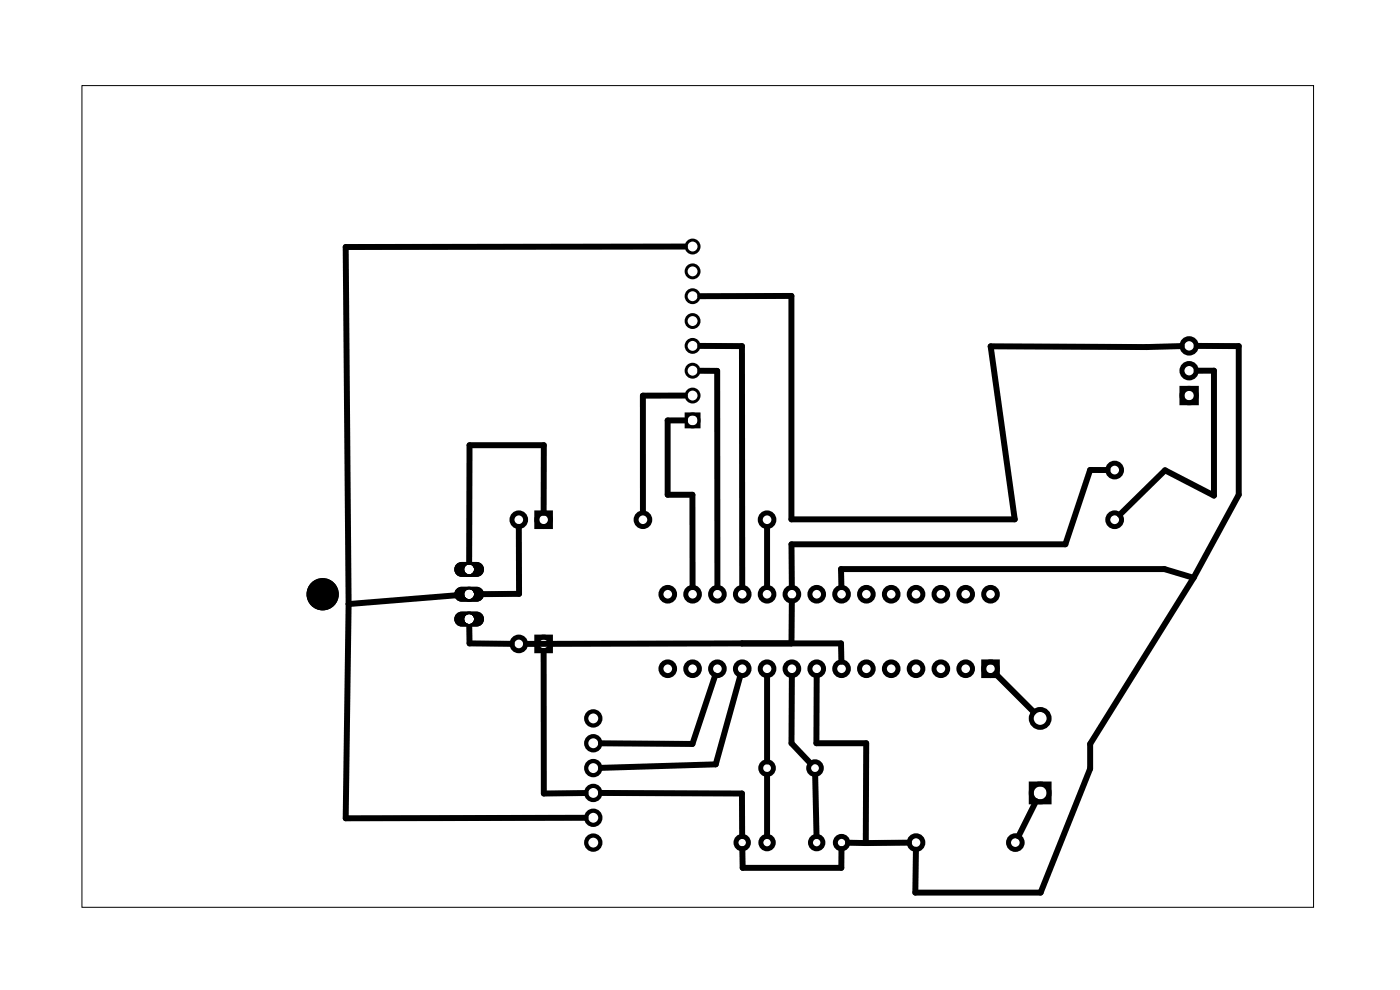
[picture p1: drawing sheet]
<svg xmlns="http://www.w3.org/2000/svg" width="143mm" height="101mm" viewBox="0 0 143 101" stroke-linecap="round" stroke-linejoin="round" font-family="sans-serif">
<path d="M8.4 8.8h126v84h-126z" fill="none" stroke="#000" stroke-width=".1"/>
<g fill="none" stroke="#000" stroke-width=".3">
<path d="M70.2 42.3h1.3v1.4h-1.3z"/>
<circle cx="70.9" cy="30.3" r=".66"/>
<circle cx="70.9" cy="35.4" r=".66"/>
<circle cx="70.9" cy="37.9" r=".66"/>
<circle cx="70.9" cy="32.8" r=".66"/>
<circle cx="70.9" cy="27.8" r=".66"/>
<circle cx="70.9" cy="25.2" r=".66"/>
<circle cx="70.9" cy="43" r=".66"/>
<circle cx="70.9" cy="40.5" r=".66"/>
</g>
<g fill="none" stroke="#000" stroke-width=".43">
<circle cx="60.7" cy="78.6" r=".72"/>
<circle cx="60.7" cy="76" r=".72"/>
<circle cx="60.7" cy="73.5" r=".72"/>
<circle cx="60.7" cy="81.1" r=".72"/>
<circle cx="60.7" cy="86.2" r=".72"/>
<circle cx="60.7" cy="83.6" r=".72"/>
</g>
<g fill="none" stroke="#000" stroke-width=".51">
<path d="M120.9 39.7h1.5v1.5h-1.5zM54.9 52.5h1.4v1.4h-1.4zM54.9 65.2h1.4v1.4h-1.4zM100.6 67.7h1.4v1.4h-1.4zM105.5 80.2h1.8v1.8h-1.8z"/>
<circle cx="121.7" cy="37.9" r=".74"/>
<circle cx="121.7" cy="35.4" r=".74"/>
<circle cx="53.1" cy="53.2" r=".7"/>
<circle cx="55.6" cy="53.2" r=".7"/>
<circle cx="65.8" cy="53.2" r=".7"/>
<circle cx="78.5" cy="53.2" r=".7"/>
<circle cx="114" cy="48.1" r=".7"/>
<circle cx="114" cy="53.2" r=".7"/>
<circle cx="121.7" cy="40.5" r=".74"/>
<circle cx="53.1" cy="65.9" r=".7"/>
<circle cx="55.6" cy="65.9" r=".7"/>
<circle cx="68.3" cy="68.4" r=".7"/>
<circle cx="68.3" cy="60.8" r=".7"/>
<circle cx="70.9" cy="68.4" r=".7"/>
<circle cx="70.9" cy="60.8" r=".7"/>
<circle cx="73.4" cy="68.4" r=".7"/>
<circle cx="73.4" cy="60.8" r=".7"/>
<circle cx="75.9" cy="68.4" r=".7"/>
<circle cx="75.9" cy="60.8" r=".7"/>
<circle cx="78.5" cy="68.4" r=".7"/>
<circle cx="78.5" cy="60.8" r=".7"/>
<circle cx="81" cy="68.4" r=".7"/>
<circle cx="81" cy="60.8" r=".7"/>
<circle cx="83.6" cy="68.4" r=".7"/>
<circle cx="83.6" cy="60.8" r=".7"/>
<circle cx="86.1" cy="68.4" r=".7"/>
<circle cx="86.1" cy="60.8" r=".7"/>
<circle cx="88.6" cy="68.4" r=".7"/>
<circle cx="88.6" cy="60.8" r=".7"/>
<circle cx="91.2" cy="68.4" r=".7"/>
<circle cx="91.2" cy="60.8" r=".7"/>
<circle cx="93.7" cy="68.4" r=".7"/>
<circle cx="93.7" cy="60.8" r=".7"/>
<circle cx="96.3" cy="68.4" r=".7"/>
<circle cx="96.3" cy="60.8" r=".7"/>
<circle cx="98.8" cy="68.4" r=".7"/>
<circle cx="98.8" cy="60.8" r=".7"/>
<circle cx="101.3" cy="68.4" r=".7"/>
<circle cx="101.3" cy="60.8" r=".7"/>
<circle cx="106.4" cy="73.5" r=".91"/>
<circle cx="75.9" cy="86.2" r=".64"/>
<circle cx="78.5" cy="86.2" r=".64"/>
<circle cx="83.6" cy="86.2" r=".64"/>
<circle cx="86.1" cy="86.2" r=".64"/>
<circle cx="93.7" cy="86.2" r=".7"/>
<circle cx="103.9" cy="86.2" r=".7"/>
<circle cx="106.4" cy="81.1" r=".91"/>
</g>
<g fill="none" stroke="#000" stroke-width=".5">
<circle cx="78.5" cy="78.6" r=".65"/>
<circle cx="83.4" cy="78.6" r=".65"/>
</g>
<g fill="none" stroke="#000" stroke-width=".25">
<circle cx="48" cy="58.2" r=".64"/>
<circle cx="48" cy="63.3" r=".64"/>
<circle cx="48" cy="60.8" r=".64"/>
</g>
<g fill="#000">
<path d="M46.7 57.7a.76 .76 0 0 0-.2 .8 .76 .76 0 0 0 .7 .5h1.6a.76 .76 0 0 0 .7-.8 .76 .76 0 0 0-.7-.7h-1.6zM47.5 58.2a.51 .51 0 0 1 1 0 .51 .51 0 0 1-1 0z"/>
<path d="M46.7 57.7a.76 .76 0 0 0-.2 .8 .76 .76 0 0 0 .7 .5h1.6a.76 .76 0 0 0 .7-.8 .76 .76 0 0 0-.7-.7h-1.6zM47.5 58.2a.51 .51 0 0 1 1 0 .51 .51 0 0 1-1 0z"/>
<path d="M46.7 60.2a.76 .76 0 0 0-.2 .9 .76 .76 0 0 0 .7 .4h1.6a.76 .76 0 0 0 .7-.7 .76 .76 0 0 0-.7-.8h-1.6zM47.5 60.8a.51 .51 0 0 1 1 0 .51 .51 0 0 1-1 0z"/>
<path d="M46.7 62.8a.76 .76 0 0 0-.2 .8 .76 .76 0 0 0 .7 .5h1.6a.76 .76 0 0 0 .7-.8 .76 .76 0 0 0-.7-.7h-1.6zM47.5 63.3a.51 .51 0 0 1 1 0 .51 .51 0 0 1-1 0z"/>
<path d="M46.7 60.2a.76 .76 0 0 0-.2 .9 .76 .76 0 0 0 .7 .4h1.6a.76 .76 0 0 0 .7-.7 .76 .76 0 0 0-.7-.8h-1.6zM47.5 60.8a.51 .51 0 0 1 1 0 .51 .51 0 0 1-1 0z"/>
<path d="M46.7 62.8a.76 .76 0 0 0-.2 .8 .76 .76 0 0 0 .7 .5h1.6a.76 .76 0 0 0 .7-.8 .76 .76 0 0 0-.7-.7h-1.6zM47.5 63.3a.51 .51 0 0 1 1 0 .51 .51 0 0 1-1 0z"/>
</g>
<circle cx="33" cy="60.8" r="1.65" fill="#000"/>
<g fill="none" stroke="#000" stroke-width=".61">
<path d="M70.1 25.2l-34.7 .1 .3 36.5M71.6 35.4h4.3v24.6M71.6 37.9h1.8v22.1M71.6 30.3h9.4v22.8h22.8l-2.5-17.7 16 .1 3.6-.1M122.4 35.4h4.3v15.2l-4.6 8.5M122.4 37.9h1.8v12.8l-5-2.6-4.6 4.5M53.1 53.9v6.8l-4.3 .1M55.6 52.4v-6.9h-7.6v11.9M70.1 43h-1.8v7.6h2.5l.1 9.4M70.1 40.5h-4.3v11.8M78.5 54v6M113.3 48.1h-1.8l-2.5 7.6h-28v4.3"/>
<path d="M122.1 59.1l-3-.9h-33.1l.1 1.8M122.1 59.1l-10.6 17v2.5l-5 12.7h-12.9l.1-4.4M35.7 61.8l-.3 21.9 24.5-.1M47.2 60.8l-11.5 1M48 64.1v1.7h4.3M53.8 65.9l32.2-.1 .1 1.9M55.6 66.6v14.6l4.3-.1M73.2 69.1l-2.4 7-9.3-.1M75.7 69.1l-2.5 9.1-11.7 .3M78.5 69.1v8.8M78.5 79.2v6.3M81 61.5v4.3"/>
<path d="M81 69.1v6.9l1.9 2.1M83.4 79.2l.1 6.3M83.6 69.1l-.1 6.9h5.1v10.2M101.8 68.9l3.9 3.9M61.5 81.1l14.4 .1v4.3M75.9 86.8l.1 2h10.1v-2M86.8 86.2h1.8M93 86.2h-4.4M106 81.9l-1.8 3.6"/>
</g>
</svg>
